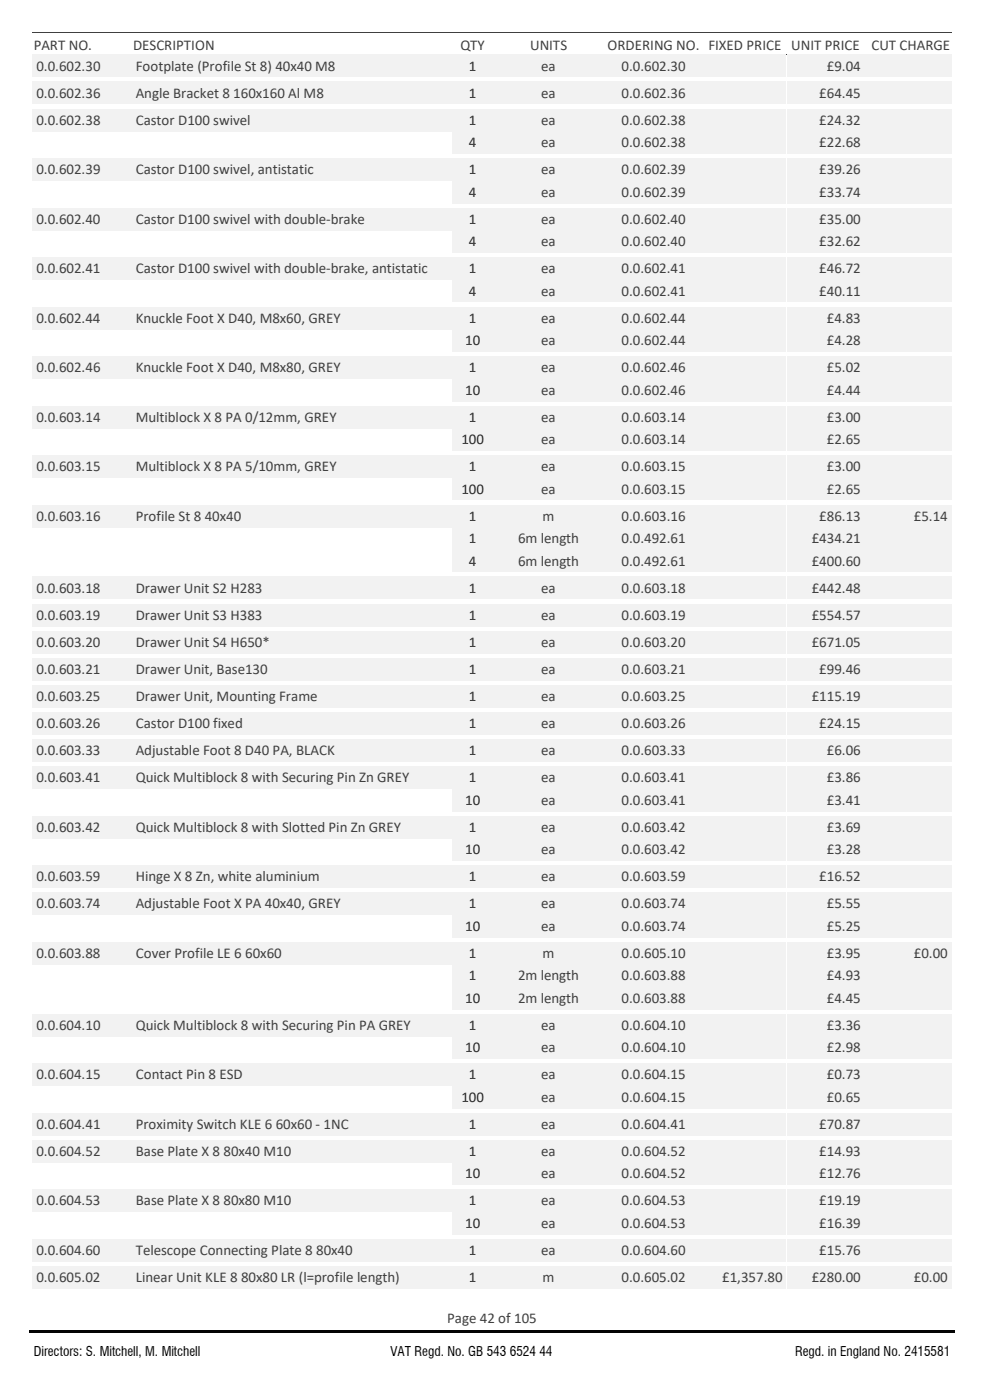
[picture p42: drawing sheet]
<svg xmlns="http://www.w3.org/2000/svg" width="210mm" height="297mm" viewBox="0 0 210 297" stroke-linecap="round" stroke-linejoin="round" font-family="sans-serif">
<defs><g id="words">
<g font-size="3.2" fill="#404040">
<text x="7.1" y="10.7">PART NO.</text>
<text x="28.2" y="10.7">DESCRIPTION</text>
<text x="97.6" y="10.7">QTY</text>
<text x="112.3" y="10.7">UNITS</text>
<text x="128.7" y="10.7">ORDERING NO. FIXED PRICE UNIT PRICE</text>
<text x="184.7" y="10.7">CUT CHARGE</text>
<text x="7.7" y="15">0.0.602.30</text>
<text x="28.8" y="15">Footplate (Profile St 8) 40x40 M8</text>
<text x="114.7" y="15">ea</text>
<text x="131.7" y="15">0.0.602.30</text>
<text x="175.2" y="15">£9.04</text>
<text x="7.7" y="20.7">0.0.602.36</text>
<text x="28.8" y="20.7">Angle Bracket 8 160x160 Al M8</text>
<text x="114.7" y="20.7">ea</text>
<text x="131.7" y="20.7">0.0.602.36</text>
<text x="173.6" y="20.7">£64.45</text>
<text x="7.7" y="26.5">0.0.602.38</text>
<text x="28.8" y="26.5">Castor D100 swivel</text>
<text x="114.7" y="26.5">ea</text>
<text x="131.7" y="26.5">0.0.602.38</text>
<text x="173.6" y="26.5">£24.32</text>
<text x="114.7" y="31.2">ea</text>
<text x="131.7" y="31.2">0.0.602.38</text>
<text x="173.6" y="31.2">£22.68</text>
<text x="7.7" y="36.9">0.0.602.39</text>
<text x="28.8" y="36.9">Castor D100 swivel, antistatic</text>
<text x="114.7" y="36.9">ea</text>
<text x="114.7" y="41.7">ea</text>
<text x="131.7" y="36.9">0.0.602.39</text>
<text x="131.7" y="41.7">0.0.602.39</text>
<text x="173.6" y="36.9">£39.26</text>
<text x="173.6" y="41.7">£33.74</text>
<text x="7.7" y="47.5">0.0.602.40</text>
<text x="28.8" y="47.5">Castor D100 swivel with double-brake</text>
<text x="114.7" y="47.5">ea</text>
<text x="131.7" y="47.5">0.0.602.40</text>
<text x="173.6" y="47.5">£35.00</text>
<text x="114.7" y="52.2">ea</text>
<text x="131.7" y="52.2">0.0.602.40</text>
<text x="173.6" y="52.2">£32.62</text>
<text x="7.7" y="58">0.0.602.41</text>
<text x="28.8" y="58">Castor D100 swivel with double-brake, antistatic</text>
<text x="114.7" y="58">ea</text>
<text x="131.7" y="58">0.0.602.41</text>
<text x="173.6" y="58">£46.72</text>
<text x="114.7" y="62.7">ea</text>
<text x="131.7" y="62.7">0.0.602.41</text>
<text x="173.6" y="62.7">£40.11</text>
<text x="7.7" y="68.5">0.0.602.44</text>
<text x="28.8" y="68.5">Knuckle Foot X D40, M8x60, GREY</text>
<text x="114.7" y="68.5">ea</text>
<text x="131.7" y="68.5">0.0.602.44</text>
<text x="175.2" y="68.5">£4.83</text>
<text x="114.7" y="73.2">ea</text>
<text x="131.7" y="73.2">0.0.602.44</text>
<text x="175.2" y="73.2">£4.28</text>
<text x="7.7" y="78.9">0.0.602.46</text>
<text x="28.8" y="78.9">Knuckle Foot X D40, M8x80, GREY</text>
<text x="114.7" y="78.9">ea</text>
<text x="114.7" y="83.7">ea</text>
<text x="131.7" y="78.9">0.0.602.46</text>
<text x="131.7" y="83.7">0.0.602.46</text>
<text x="175.2" y="78.9">£5.02</text>
<text x="175.2" y="83.7">£4.44</text>
<text x="7.7" y="89.5">0.0.603.14</text>
<text x="28.8" y="89.5">Multiblock X 8 PA 0/12mm, GREY</text>
<text x="114.7" y="89.5">ea</text>
<text x="131.7" y="89.5">0.0.603.14</text>
<text x="175.2" y="89.5">£3.00</text>
<text x="114.7" y="94.2">ea</text>
<text x="131.7" y="94.2">0.0.603.14</text>
<text x="175.2" y="94.2">£2.65</text>
<text x="7.7" y="100">0.0.603.15</text>
<text x="28.8" y="100">Multiblock X 8 PA 5/10mm, GREY</text>
<text x="114.7" y="100">ea</text>
<text x="131.7" y="100">0.0.603.15</text>
<text x="175.2" y="100">£3.00</text>
<text x="114.7" y="104.7">ea</text>
<text x="131.7" y="104.7">0.0.603.15</text>
<text x="175.2" y="104.7">£2.65</text>
<text x="7.7" y="110.5">0.0.603.16</text>
<text x="28.8" y="110.5">Profile St 8 40x40</text>
<text x="115" y="110.5">m</text>
<text x="131.7" y="110.5">0.0.603.16</text>
<text x="173.6" y="110.5">£86.13</text>
<text x="193.6" y="110.5">£5.14</text>
<text x="109.8" y="115.2">6m length</text>
<text x="109.8" y="120">6m length</text>
<text x="131.7" y="115.2">0.0.492.61</text>
<text x="131.7" y="120">0.0.492.61</text>
<text x="172" y="115.2">£434.21</text>
<text x="172" y="120">£400.60</text>
<text x="7.7" y="125.7">0.0.603.18</text>
<text x="28.8" y="125.7">Drawer Unit S2 H283</text>
<text x="114.7" y="125.7">ea</text>
<text x="131.7" y="125.7">0.0.603.18</text>
<text x="172" y="125.7">£442.48</text>
<text x="7.7" y="131.4">0.0.603.19</text>
<text x="28.8" y="131.4">Drawer Unit S3 H383</text>
<text x="114.7" y="131.4">ea</text>
<text x="131.7" y="131.4">0.0.603.19</text>
<text x="172" y="131.4">£554.57</text>
<text x="7.7" y="137.2">0.0.603.20</text>
<text x="28.8" y="137.2">Drawer Unit S4 H650*</text>
<text x="114.7" y="137.2">ea</text>
<text x="131.7" y="137.2">0.0.603.20</text>
<text x="172" y="137.2">£671.05</text>
<text x="7.7" y="143">0.0.603.21</text>
<text x="28.8" y="143">Drawer Unit, Base130</text>
<text x="114.7" y="143">ea</text>
<text x="131.7" y="143">0.0.603.21</text>
<text x="173.6" y="143">£99.46</text>
<text x="7.7" y="148.7">0.0.603.25</text>
<text x="28.8" y="148.7">Drawer Unit, Mounting Frame</text>
<text x="114.7" y="148.7">ea</text>
<text x="131.7" y="148.7">0.0.603.25</text>
<text x="172" y="148.7">£115.19</text>
<text x="7.7" y="154.4">0.0.603.26</text>
<text x="28.8" y="154.4">Castor D100 fixed</text>
<text x="114.7" y="154.4">ea</text>
<text x="131.7" y="154.4">0.0.603.26</text>
<text x="173.6" y="154.4">£24.15</text>
<text x="7.7" y="160.2">0.0.603.33</text>
<text x="28.8" y="160.2">Adjustable Foot 8 D40 PA, BLACK</text>
<text x="114.7" y="160.2">ea</text>
<text x="131.7" y="160.2">0.0.603.33</text>
<text x="175.2" y="160.2">£6.06</text>
<text x="7.7" y="166">0.0.603.41</text>
<text x="28.8" y="166">Quick Multiblock 8 with Securing Pin Zn GREY</text>
<text x="114.7" y="166">ea</text>
<text x="131.7" y="166">0.0.603.41</text>
<text x="175.2" y="166">£3.86</text>
<text x="114.7" y="170.7">ea</text>
<text x="131.7" y="170.7">0.0.603.41</text>
<text x="175.2" y="170.7">£3.41</text>
<text x="7.7" y="176.4">0.0.603.42</text>
<text x="28.8" y="176.4">Quick Multiblock 8 with Slotted Pin Zn GREY</text>
<text x="114.7" y="176.4">ea</text>
<text x="131.7" y="176.4">0.0.603.42</text>
<text x="175.2" y="176.4">£3.69</text>
<text x="114.7" y="181.2">ea</text>
<text x="131.7" y="181.2">0.0.603.42</text>
<text x="175.2" y="181.2">£3.28</text>
<text x="7.7" y="186.9">0.0.603.59</text>
<text x="28.8" y="186.9">Hinge X 8 Zn, white aluminium</text>
<text x="114.7" y="186.9">ea</text>
<text x="131.7" y="186.9">0.0.603.59</text>
<text x="173.6" y="186.9">£16.52</text>
<text x="7.7" y="192.7">0.0.603.74</text>
<text x="28.8" y="192.7">Adjustable Foot X PA 40x40, GREY</text>
<text x="114.7" y="192.7">ea</text>
<text x="114.7" y="197.4">ea</text>
<text x="131.7" y="192.7">0.0.603.74</text>
<text x="131.7" y="197.4">0.0.603.74</text>
<text x="175.2" y="192.7">£5.55</text>
<text x="175.2" y="197.4">£5.25</text>
<text x="7.7" y="203.2">0.0.603.88</text>
<text x="28.8" y="203.2">Cover Profile LE 6 60x60</text>
<text x="115" y="203.2">m</text>
<text x="131.7" y="203.2">0.0.605.10</text>
<text x="175.2" y="203.2">£3.95</text>
<text x="193.6" y="203.2">£0.00</text>
<text x="109.8" y="208">2m length</text>
<text x="131.7" y="208">0.0.603.88</text>
<text x="175.2" y="208">£4.93</text>
<text x="109.8" y="212.7">2m length</text>
<text x="131.7" y="212.7">0.0.603.88</text>
<text x="175.2" y="212.7">£4.45</text>
<text x="7.7" y="218.4">0.0.604.10</text>
<text x="28.8" y="218.4">Quick Multiblock 8 with Securing Pin PA GREY</text>
<text x="114.7" y="218.4">ea</text>
<text x="131.7" y="218.4">0.0.604.10</text>
<text x="175.2" y="218.4">£3.36</text>
<text x="114.7" y="223.2">ea</text>
<text x="131.7" y="223.2">0.0.604.10</text>
<text x="175.2" y="223.2">£2.98</text>
<text x="7.7" y="228.9">0.0.604.15</text>
<text x="28.8" y="228.9">Contact Pin 8 ESD</text>
<text x="114.7" y="228.9">ea</text>
<text x="114.7" y="233.7">ea</text>
<text x="131.7" y="228.9">0.0.604.15</text>
<text x="131.7" y="233.7">0.0.604.15</text>
<text x="175.2" y="228.9">£0.73</text>
<text x="175.2" y="233.7">£0.65</text>
<text x="7.7" y="239.4">0.0.604.41</text>
<text x="28.8" y="239.4">Proximity Switch KLE 6 60x60 - 1NC</text>
<text x="114.7" y="239.4">ea</text>
<text x="131.7" y="239.4">0.0.604.41</text>
<text x="173.6" y="239.4">£70.87</text>
<text x="7.7" y="245.2">0.0.604.52</text>
<text x="28.8" y="245.2">Base Plate X 8 80x40 M10</text>
<text x="114.7" y="245.2">ea</text>
<text x="131.7" y="245.2">0.0.604.52</text>
<text x="173.6" y="245.2">£14.93</text>
<text x="114.7" y="249.9">ea</text>
<text x="131.7" y="249.9">0.0.604.52</text>
<text x="173.6" y="249.9">£12.76</text>
<text x="7.7" y="255.7">0.0.604.53</text>
<text x="28.8" y="255.7">Base Plate X 8 80x80 M10</text>
<text x="114.7" y="255.7">ea</text>
<text x="131.7" y="255.7">0.0.604.53</text>
<text x="173.6" y="255.7">£19.19</text>
<text x="114.7" y="260.4">ea</text>
<text x="131.7" y="260.4">0.0.604.53</text>
<text x="173.6" y="260.4">£16.39</text>
<text x="7.7" y="266.2">0.0.604.60</text>
<text x="28.8" y="266.2">Telescope Connecting Plate 8 80x40</text>
<text x="114.7" y="266.2">ea</text>
<text x="131.7" y="266.2">0.0.604.60</text>
<text x="173.6" y="266.2">£15.76</text>
<text x="7.7" y="271.9">0.0.605.02</text>
<text x="28.8" y="271.9">Linear Unit KLE 8 80x80 LR (l=profile length)</text>
<text x="115" y="271.9">m</text>
<text x="131.7" y="271.9">0.0.605.02</text>
<text x="153" y="271.9">£1,357.80</text>
<text x="172" y="271.9">£280.00</text>
<text x="193.6" y="271.9">£0.00</text>
<text x="94.8" y="280.5">Page 42 of 105</text>
</g>
<g font-size="3.2" fill="#222a35">
<text x="99.4" y="15">1</text>
<text x="99.4" y="20.7">1</text>
<text x="99.4" y="26.5">1</text>
<text x="99.4" y="31.2">4</text>
<text x="99.4" y="36.9">1</text>
<text x="99.4" y="41.7">4</text>
<text x="99.4" y="47.5">1</text>
<text x="99.4" y="52.2">4</text>
<text x="99.4" y="58">1</text>
<text x="99.4" y="62.7">4</text>
<text x="99.4" y="68.5">1</text>
<text x="98.6" y="73.2">10</text>
<text x="98.6" y="83.7">10</text>
<text x="99.4" y="78.9">1</text>
<text x="99.4" y="89.5">1</text>
<text x="97.8" y="94.2">100</text>
<text x="99.4" y="100">1</text>
<text x="97.8" y="104.7">100</text>
<text x="99.4" y="110.5">1</text>
<text x="99.4" y="115.2">1</text>
<text x="99.4" y="120">4</text>
<text x="99.4" y="125.7">1</text>
<text x="99.4" y="131.4">1</text>
<text x="99.4" y="137.2">1</text>
<text x="99.4" y="143">1</text>
<text x="99.4" y="148.7">1</text>
<text x="99.4" y="154.4">1</text>
<text x="99.4" y="160.2">1</text>
<text x="99.4" y="166">1</text>
<text x="98.6" y="170.7">10</text>
<text x="99.4" y="176.4">1</text>
<text x="98.6" y="181.2">10</text>
<text x="99.4" y="186.9">1</text>
<text x="98.6" y="197.4">10</text>
<text x="99.4" y="192.7">1</text>
<text x="99.4" y="203.2">1</text>
<text x="99.4" y="208">1</text>
<text x="98.6" y="212.7">10</text>
<text x="99.4" y="218.4">1</text>
<text x="98.6" y="223.2">10</text>
<text x="97.8" y="233.7">100</text>
<text x="99.4" y="228.9">1</text>
<text x="99.4" y="239.4">1</text>
<text x="99.4" y="245.2">1</text>
<text x="98.6" y="249.9">10</text>
<text x="99.4" y="255.7">1</text>
<text x="98.6" y="260.4">10</text>
<text x="99.4" y="266.2">1</text>
<text x="99.4" y="271.9">1</text>
</g>
<g font-size="2.8">
<text x="7.1" y="287.6">Directors: S. Mitchell, M. Mitchell</text>
<text x="82.7" y="287.6">VAT Regd. No. GB 543 6524 44</text>
<text x="168.5" y="287.6">Regd. in England No. 2415581</text>
</g>
</g></defs>
<path d="M104.5 6.9h23.5" fill="none" stroke="#404040" stroke-width=".21"/>
<path d="M104.5 6.9h23.5" fill="none" stroke="#404040" stroke-width=".21"/>
<path d="M104.5 11.6h23.5" fill="none" stroke="#404040" stroke-width=".21"/>
<path d="M104.5 11.6h23.5" fill="none" stroke="#404040" stroke-width=".21"/>
<path d="M6.8 6.9h21.2" fill="none" stroke="#404040" stroke-width=".21"/>
<path d="M6.8 6.9h21.2" fill="none" stroke="#404040" stroke-width=".21"/>
<path d="M6.8 11.6h21.2" fill="none" stroke="#404040" stroke-width=".21"/>
<path d="M6.8 11.6h21.2" fill="none" stroke="#404040" stroke-width=".21"/>
<path d="M95.8 6.9h8.8" fill="none" stroke="#404040" stroke-width=".21"/>
<path d="M95.8 6.9h8.8" fill="none" stroke="#404040" stroke-width=".21"/>
<path d="M95.8 11.6h8.8" fill="none" stroke="#404040" stroke-width=".21"/>
<path d="M95.8 11.6h8.8" fill="none" stroke="#404040" stroke-width=".21"/>
<path d="M183.2 6.9h18.5" fill="none" stroke="#404040" stroke-width=".21"/>
<path d="M183.2 6.9h18.5" fill="none" stroke="#404040" stroke-width=".21"/>
<path d="M183.2 11.6h18.5" fill="none" stroke="#404040" stroke-width=".21"/>
<path d="M183.2 11.6h18.5" fill="none" stroke="#404040" stroke-width=".21"/>
<path d="M166.6 6.9h16.7" fill="none" stroke="#404040" stroke-width=".21"/>
<path d="M166.6 6.9h16.7" fill="none" stroke="#404040" stroke-width=".21"/>
<path d="M166.6 11.6h16.7" fill="none" stroke="#404040" stroke-width=".21"/>
<path d="M166.6 11.6h16.7" fill="none" stroke="#404040" stroke-width=".21"/>
<path d="M149 6.9h17.7" fill="none" stroke="#404040" stroke-width=".21"/>
<path d="M149 6.9h17.7" fill="none" stroke="#404040" stroke-width=".21"/>
<path d="M149 11.6h17.7" fill="none" stroke="#404040" stroke-width=".21"/>
<path d="M149 11.6h17.7" fill="none" stroke="#404040" stroke-width=".21"/>
<path d="M127.9 6.9h21.1" fill="none" stroke="#404040" stroke-width=".21"/>
<path d="M127.9 6.9h21.1" fill="none" stroke="#404040" stroke-width=".21"/>
<path d="M127.9 11.6h21.1" fill="none" stroke="#404040" stroke-width=".21"/>
<path d="M127.9 11.6h21.1" fill="none" stroke="#404040" stroke-width=".21"/>
<path d="M27.9 6.9h68" fill="none" stroke="#404040" stroke-width=".21"/>
<path d="M27.9 6.9h68" fill="none" stroke="#404040" stroke-width=".21"/>
<path d="M27.9 11.6h68" fill="none" stroke="#404040" stroke-width=".21"/>
<path d="M27.9 11.6h68" fill="none" stroke="#404040" stroke-width=".21"/>
<g fill="#f2f2f2">
<path d="M6.9 11.6h21v4.7h-21z" fill-rule="evenodd"/>
<path d="M95.9 11.6h8.6v4.7h-8.6z" fill-rule="evenodd"/>
<path d="M128 11.6h21v4.7h-21z" fill-rule="evenodd"/>
<path d="M149 11.6h17.6v4.7h-17.6z" fill-rule="evenodd"/>
<path d="M166.7 11.6h16.5v4.7h-16.5z" fill-rule="evenodd"/>
<path d="M183.3 11.6h18.3v4.7h-18.3z" fill-rule="evenodd"/>
<path d="M28 11.6h67.8v4.7h-67.8z" fill-rule="evenodd"/>
<path d="M104.6 11.6h23.3v4.7h-23.3z" fill-rule="evenodd"/>
<path d="M6.9 17.4h21v4.7h-21z" fill-rule="evenodd"/>
<path d="M95.9 17.4h8.6v4.7h-8.6z" fill-rule="evenodd"/>
<path d="M128 17.4h21v4.7h-21z" fill-rule="evenodd"/>
<path d="M149 17.4h17.6v4.7h-17.6z" fill-rule="evenodd"/>
<path d="M166.7 17.4h16.5v4.7h-16.5z" fill-rule="evenodd"/>
<path d="M183.3 17.4h18.3v4.7h-18.3z" fill-rule="evenodd"/>
<path d="M28 17.4h67.8v4.7h-67.8z" fill-rule="evenodd"/>
<path d="M104.6 17.4h23.3v4.7h-23.3z" fill-rule="evenodd"/>
<path d="M6.9 23.2h21v4.6h-21z" fill-rule="evenodd"/>
<path d="M95.9 23.2h8.6v4.6h-8.6z" fill-rule="evenodd"/>
<path d="M128 23.2h21v4.6h-21z" fill-rule="evenodd"/>
<path d="M149 23.2h17.6v4.6h-17.6z" fill-rule="evenodd"/>
<path d="M166.7 23.2h16.5v4.6h-16.5z" fill-rule="evenodd"/>
<path d="M183.3 23.2h18.3v4.6h-18.3z" fill-rule="evenodd"/>
<path d="M28 23.2h67.8v4.6h-67.8z" fill-rule="evenodd"/>
<path d="M104.6 23.2h23.3v4.6h-23.3z" fill-rule="evenodd"/>
<path d="M95.9 27.9h8.6v4.7h-8.6z" fill-rule="evenodd"/>
<path d="M128 27.9h21v4.7h-21z" fill-rule="evenodd"/>
<path d="M149 27.9h17.6v4.7h-17.6z" fill-rule="evenodd"/>
<path d="M166.7 27.9h16.5v4.7h-16.5z" fill-rule="evenodd"/>
<path d="M183.3 27.9h18.3v4.7h-18.3z" fill-rule="evenodd"/>
<path d="M104.6 27.9h23.3v4.7h-23.3z" fill-rule="evenodd"/>
<path d="M6.9 33.6h21v4.7h-21z" fill-rule="evenodd"/>
<path d="M95.9 33.6h8.6v4.7h-8.6z" fill-rule="evenodd"/>
<path d="M128 33.6h21v4.7h-21z" fill-rule="evenodd"/>
<path d="M149 33.6h17.6v4.7h-17.6z" fill-rule="evenodd"/>
<path d="M166.7 33.6h16.5v4.7h-16.5z" fill-rule="evenodd"/>
<path d="M183.3 33.6h18.3v4.7h-18.3z" fill-rule="evenodd"/>
<path d="M28 33.6h67.8v4.7h-67.8z" fill-rule="evenodd"/>
<path d="M104.6 33.6h23.3v4.7h-23.3z" fill-rule="evenodd"/>
<path d="M95.9 38.4h8.6v4.7h-8.6z" fill-rule="evenodd"/>
<path d="M128 38.4h21v4.7h-21z" fill-rule="evenodd"/>
<path d="M149 38.4h17.6v4.7h-17.6z" fill-rule="evenodd"/>
<path d="M166.7 38.4h16.5v4.7h-16.5z" fill-rule="evenodd"/>
<path d="M183.3 38.4h18.3v4.7h-18.3z" fill-rule="evenodd"/>
<path d="M104.6 38.4h23.3v4.7h-23.3z" fill-rule="evenodd"/>
<path d="M6.9 44.1h21v4.7h-21z" fill-rule="evenodd"/>
<path d="M95.9 44.1h8.6v4.7h-8.6z" fill-rule="evenodd"/>
<path d="M128 44.1h21v4.7h-21z" fill-rule="evenodd"/>
<path d="M149 44.1h17.6v4.7h-17.6z" fill-rule="evenodd"/>
<path d="M166.7 44.1h16.5v4.7h-16.5z" fill-rule="evenodd"/>
<path d="M183.3 44.1h18.3v4.7h-18.3z" fill-rule="evenodd"/>
<path d="M28 44.1h67.8v4.7h-67.8z" fill-rule="evenodd"/>
<path d="M104.6 44.1h23.3v4.7h-23.3z" fill-rule="evenodd"/>
<path d="M95.9 48.9h8.6v4.7h-8.6z" fill-rule="evenodd"/>
<path d="M128 48.9h21v4.7h-21z" fill-rule="evenodd"/>
<path d="M149 48.9h17.6v4.7h-17.6z" fill-rule="evenodd"/>
<path d="M166.7 48.9h16.5v4.7h-16.5z" fill-rule="evenodd"/>
<path d="M183.3 48.9h18.3v4.7h-18.3z" fill-rule="evenodd"/>
<path d="M104.6 48.9h23.3v4.7h-23.3z" fill-rule="evenodd"/>
<path d="M6.9 54.6h21v4.7h-21z" fill-rule="evenodd"/>
<path d="M95.9 54.6h8.6v4.7h-8.6z" fill-rule="evenodd"/>
<path d="M128 54.6h21v4.7h-21z" fill-rule="evenodd"/>
<path d="M149 54.6h17.6v4.7h-17.6z" fill-rule="evenodd"/>
<path d="M166.7 54.6h16.5v4.7h-16.5z" fill-rule="evenodd"/>
<path d="M183.3 54.6h18.3v4.7h-18.3z" fill-rule="evenodd"/>
<path d="M28 54.6h67.8v4.7h-67.8z" fill-rule="evenodd"/>
<path d="M104.6 54.6h23.3v4.7h-23.3z" fill-rule="evenodd"/>
<path d="M95.9 59.4h8.6v4.7h-8.6z" fill-rule="evenodd"/>
<path d="M128 59.4h21v4.7h-21z" fill-rule="evenodd"/>
<path d="M149 59.4h17.6v4.7h-17.6z" fill-rule="evenodd"/>
<path d="M166.7 59.4h16.5v4.7h-16.5z" fill-rule="evenodd"/>
<path d="M183.3 59.4h18.3v4.7h-18.3z" fill-rule="evenodd"/>
<path d="M104.6 59.4h23.3v4.7h-23.3z" fill-rule="evenodd"/>
<path d="M6.9 65.2h21v4.6h-21z" fill-rule="evenodd"/>
<path d="M95.9 65.2h8.6v4.6h-8.6z" fill-rule="evenodd"/>
<path d="M128 65.2h21v4.6h-21z" fill-rule="evenodd"/>
<path d="M149 65.2h17.6v4.6h-17.6z" fill-rule="evenodd"/>
<path d="M166.7 65.2h16.5v4.6h-16.5z" fill-rule="evenodd"/>
<path d="M183.3 65.2h18.3v4.6h-18.3z" fill-rule="evenodd"/>
<path d="M28 65.2h67.8v4.6h-67.8z" fill-rule="evenodd"/>
<path d="M104.6 65.2h23.3v4.6h-23.3z" fill-rule="evenodd"/>
<path d="M95.9 69.9h8.6v4.7h-8.6z" fill-rule="evenodd"/>
<path d="M128 69.9h21v4.7h-21z" fill-rule="evenodd"/>
<path d="M149 69.9h17.6v4.7h-17.6z" fill-rule="evenodd"/>
<path d="M166.7 69.9h16.5v4.7h-16.5z" fill-rule="evenodd"/>
<path d="M183.3 69.9h18.3v4.7h-18.3z" fill-rule="evenodd"/>
<path d="M104.6 69.9h23.3v4.7h-23.3z" fill-rule="evenodd"/>
<path d="M6.9 75.6h21v4.7h-21z" fill-rule="evenodd"/>
<path d="M95.9 75.6h8.6v4.7h-8.6z" fill-rule="evenodd"/>
<path d="M128 75.6h21v4.7h-21z" fill-rule="evenodd"/>
<path d="M149 75.6h17.6v4.7h-17.6z" fill-rule="evenodd"/>
<path d="M166.7 75.6h16.5v4.7h-16.5z" fill-rule="evenodd"/>
<path d="M183.3 75.6h18.3v4.7h-18.3z" fill-rule="evenodd"/>
<path d="M28 75.6h67.8v4.7h-67.8z" fill-rule="evenodd"/>
<path d="M104.6 75.6h23.3v4.7h-23.3z" fill-rule="evenodd"/>
<path d="M95.9 80.4h8.6v4.7h-8.6z" fill-rule="evenodd"/>
<path d="M128 80.4h21v4.7h-21z" fill-rule="evenodd"/>
<path d="M149 80.4h17.6v4.7h-17.6z" fill-rule="evenodd"/>
<path d="M166.7 80.4h16.5v4.7h-16.5z" fill-rule="evenodd"/>
<path d="M183.3 80.4h18.3v4.7h-18.3z" fill-rule="evenodd"/>
<path d="M104.6 80.4h23.3v4.7h-23.3z" fill-rule="evenodd"/>
<path d="M6.9 86.1h21v4.7h-21z" fill-rule="evenodd"/>
<path d="M95.9 86.1h8.6v4.7h-8.6z" fill-rule="evenodd"/>
<path d="M128 86.1h21v4.7h-21z" fill-rule="evenodd"/>
<path d="M149 86.1h17.6v4.7h-17.6z" fill-rule="evenodd"/>
<path d="M166.7 86.1h16.5v4.7h-16.5z" fill-rule="evenodd"/>
<path d="M183.3 86.1h18.3v4.7h-18.3z" fill-rule="evenodd"/>
<path d="M28 86.1h67.8v4.7h-67.8z" fill-rule="evenodd"/>
<path d="M104.6 86.1h23.3v4.7h-23.3z" fill-rule="evenodd"/>
<path d="M95.9 90.9h8.6v4.7h-8.6z" fill-rule="evenodd"/>
<path d="M128 90.9h21v4.7h-21z" fill-rule="evenodd"/>
<path d="M149 90.9h17.6v4.7h-17.6z" fill-rule="evenodd"/>
<path d="M166.7 90.9h16.5v4.7h-16.5z" fill-rule="evenodd"/>
<path d="M183.3 90.9h18.3v4.7h-18.3z" fill-rule="evenodd"/>
<path d="M104.6 90.9h23.3v4.7h-23.3z" fill-rule="evenodd"/>
<path d="M6.9 96.6h21v4.7h-21z" fill-rule="evenodd"/>
<path d="M95.9 96.6h8.6v4.7h-8.6z" fill-rule="evenodd"/>
<path d="M128 96.6h21v4.7h-21z" fill-rule="evenodd"/>
<path d="M149 96.6h17.6v4.7h-17.6z" fill-rule="evenodd"/>
<path d="M166.7 96.6h16.5v4.7h-16.5z" fill-rule="evenodd"/>
<path d="M183.3 96.6h18.3v4.7h-18.3z" fill-rule="evenodd"/>
<path d="M28 96.6h67.8v4.7h-67.8z" fill-rule="evenodd"/>
<path d="M104.6 96.6h23.3v4.7h-23.3z" fill-rule="evenodd"/>
<path d="M95.9 101.4h8.6v4.6h-8.6z" fill-rule="evenodd"/>
<path d="M128 101.4h21v4.6h-21z" fill-rule="evenodd"/>
<path d="M149 101.4h17.6v4.6h-17.6z" fill-rule="evenodd"/>
<path d="M166.7 101.4h16.5v4.6h-16.5z" fill-rule="evenodd"/>
<path d="M183.3 101.4h18.3v4.6h-18.3z" fill-rule="evenodd"/>
<path d="M104.6 101.4h23.3v4.6h-23.3z" fill-rule="evenodd"/>
<path d="M6.9 107.1h21v4.7h-21z" fill-rule="evenodd"/>
<path d="M95.9 107.1h8.6v4.7h-8.6z" fill-rule="evenodd"/>
<path d="M128 107.1h21v4.7h-21z" fill-rule="evenodd"/>
<path d="M149 107.1h17.6v4.7h-17.6z" fill-rule="evenodd"/>
<path d="M166.7 107.1h16.5v4.7h-16.5z" fill-rule="evenodd"/>
<path d="M183.3 107.1h18.3v4.7h-18.3z" fill-rule="evenodd"/>
<path d="M28 107.1h67.8v4.7h-67.8z" fill-rule="evenodd"/>
<path d="M104.6 107.1h23.3v4.7h-23.3z" fill-rule="evenodd"/>
<path d="M95.9 111.9h8.6v4.7h-8.6z" fill-rule="evenodd"/>
<path d="M128 111.9h21v4.7h-21z" fill-rule="evenodd"/>
<path d="M149 111.9h17.6v4.7h-17.6z" fill-rule="evenodd"/>
<path d="M166.7 111.9h16.5v4.7h-16.5z" fill-rule="evenodd"/>
<path d="M183.3 111.9h18.3v4.7h-18.3z" fill-rule="evenodd"/>
<path d="M104.6 111.9h23.3v4.7h-23.3z" fill-rule="evenodd"/>
<path d="M95.9 116.6h8.6v4.7h-8.6z" fill-rule="evenodd"/>
<path d="M128 116.6h21v4.7h-21z" fill-rule="evenodd"/>
<path d="M149 116.6h17.6v4.7h-17.6z" fill-rule="evenodd"/>
<path d="M166.7 116.6h16.5v4.7h-16.5z" fill-rule="evenodd"/>
<path d="M183.3 116.6h18.3v4.7h-18.3z" fill-rule="evenodd"/>
<path d="M104.6 116.6h23.3v4.7h-23.3z" fill-rule="evenodd"/>
<path d="M6.9 122.4h21v4.7h-21z" fill-rule="evenodd"/>
<path d="M95.9 122.4h8.6v4.7h-8.6z" fill-rule="evenodd"/>
<path d="M128 122.4h21v4.7h-21z" fill-rule="evenodd"/>
<path d="M149 122.4h17.6v4.7h-17.6z" fill-rule="evenodd"/>
<path d="M166.7 122.4h16.5v4.7h-16.5z" fill-rule="evenodd"/>
<path d="M183.3 122.4h18.3v4.7h-18.3z" fill-rule="evenodd"/>
<path d="M28 122.4h67.8v4.7h-67.8z" fill-rule="evenodd"/>
<path d="M104.6 122.4h23.3v4.7h-23.3z" fill-rule="evenodd"/>
<path d="M6.9 128.1h21v4.7h-21z" fill-rule="evenodd"/>
<path d="M95.9 128.1h8.6v4.7h-8.6z" fill-rule="evenodd"/>
<path d="M128 128.1h21v4.7h-21z" fill-rule="evenodd"/>
<path d="M149 128.1h17.6v4.7h-17.6z" fill-rule="evenodd"/>
<path d="M166.7 128.1h16.5v4.7h-16.5z" fill-rule="evenodd"/>
<path d="M183.3 128.1h18.3v4.7h-18.3z" fill-rule="evenodd"/>
<path d="M28 128.1h67.8v4.7h-67.8z" fill-rule="evenodd"/>
<path d="M104.6 128.1h23.3v4.7h-23.3z" fill-rule="evenodd"/>
<path d="M6.9 133.9h21v4.6h-21z" fill-rule="evenodd"/>
<path d="M95.9 133.9h8.6v4.6h-8.6z" fill-rule="evenodd"/>
<path d="M128 133.9h21v4.6h-21z" fill-rule="evenodd"/>
<path d="M149 133.9h17.6v4.6h-17.6z" fill-rule="evenodd"/>
<path d="M166.7 133.9h16.5v4.6h-16.5z" fill-rule="evenodd"/>
<path d="M183.3 133.9h18.3v4.6h-18.3z" fill-rule="evenodd"/>
<path d="M28 133.9h67.8v4.6h-67.8z" fill-rule="evenodd"/>
<path d="M104.6 133.9h23.3v4.6h-23.3z" fill-rule="evenodd"/>
<path d="M6.9 139.6h21v4.7h-21z" fill-rule="evenodd"/>
<path d="M95.9 139.6h8.6v4.7h-8.6z" fill-rule="evenodd"/>
<path d="M128 139.6h21v4.7h-21z" fill-rule="evenodd"/>
<path d="M149 139.6h17.6v4.7h-17.6z" fill-rule="evenodd"/>
<path d="M166.7 139.6h16.5v4.7h-16.5z" fill-rule="evenodd"/>
<path d="M183.3 139.6h18.3v4.7h-18.3z" fill-rule="evenodd"/>
<path d="M28 139.6h67.8v4.7h-67.8z" fill-rule="evenodd"/>
<path d="M104.6 139.6h23.3v4.7h-23.3z" fill-rule="evenodd"/>
<path d="M6.9 145.4h21v4.7h-21z" fill-rule="evenodd"/>
<path d="M95.9 145.4h8.6v4.7h-8.6z" fill-rule="evenodd"/>
<path d="M128 145.4h21v4.7h-21z" fill-rule="evenodd"/>
<path d="M149 145.4h17.6v4.7h-17.6z" fill-rule="evenodd"/>
<path d="M166.7 145.4h16.5v4.7h-16.5z" fill-rule="evenodd"/>
<path d="M183.3 145.4h18.3v4.7h-18.3z" fill-rule="evenodd"/>
<path d="M28 145.4h67.8v4.7h-67.8z" fill-rule="evenodd"/>
<path d="M104.6 145.4h23.3v4.7h-23.3z" fill-rule="evenodd"/>
<path d="M6.9 151.1h21v4.7h-21z" fill-rule="evenodd"/>
<path d="M95.9 151.1h8.6v4.7h-8.6z" fill-rule="evenodd"/>
<path d="M128 151.1h21v4.7h-21z" fill-rule="evenodd"/>
<path d="M149 151.1h17.6v4.7h-17.6z" fill-rule="evenodd"/>
<path d="M166.7 151.1h16.5v4.7h-16.5z" fill-rule="evenodd"/>
<path d="M183.3 151.1h18.3v4.7h-18.3z" fill-rule="evenodd"/>
<path d="M28 151.1h67.8v4.7h-67.8z" fill-rule="evenodd"/>
<path d="M104.6 151.1h23.3v4.7h-23.3z" fill-rule="evenodd"/>
<path d="M6.9 156.9h21v4.6h-21z" fill-rule="evenodd"/>
<path d="M95.9 156.9h8.6v4.6h-8.6z" fill-rule="evenodd"/>
<path d="M128 156.9h21v4.6h-21z" fill-rule="evenodd"/>
<path d="M149 156.9h17.6v4.6h-17.6z" fill-rule="evenodd"/>
<path d="M166.7 156.9h16.5v4.6h-16.5z" fill-rule="evenodd"/>
<path d="M183.3 156.9h18.3v4.6h-18.3z" fill-rule="evenodd"/>
<path d="M28 156.9h67.8v4.6h-67.8z" fill-rule="evenodd"/>
<path d="M104.6 156.9h23.3v4.6h-23.3z" fill-rule="evenodd"/>
<path d="M6.9 162.6h21v4.7h-21z" fill-rule="evenodd"/>
<path d="M95.9 162.6h8.6v4.7h-8.6z" fill-rule="evenodd"/>
<path d="M128 162.6h21v4.7h-21z" fill-rule="evenodd"/>
<path d="M149 162.6h17.6v4.7h-17.6z" fill-rule="evenodd"/>
<path d="M166.7 162.6h16.5v4.7h-16.5z" fill-rule="evenodd"/>
<path d="M183.3 162.6h18.3v4.7h-18.3z" fill-rule="evenodd"/>
<path d="M28 162.6h67.8v4.7h-67.8z" fill-rule="evenodd"/>
<path d="M104.6 162.6h23.3v4.7h-23.3z" fill-rule="evenodd"/>
<path d="M95.9 167.4h8.6v4.6h-8.6z" fill-rule="evenodd"/>
<path d="M128 167.4h21v4.6h-21z" fill-rule="evenodd"/>
<path d="M149 167.4h17.6v4.6h-17.6z" fill-rule="evenodd"/>
<path d="M166.7 167.4h16.5v4.6h-16.5z" fill-rule="evenodd"/>
<path d="M183.3 167.4h18.3v4.6h-18.3z" fill-rule="evenodd"/>
<path d="M104.6 167.4h23.3v4.6h-23.3z" fill-rule="evenodd"/>
<path d="M6.9 173.1h21v4.7h-21z" fill-rule="evenodd"/>
<path d="M95.9 173.1h8.6v4.7h-8.6z" fill-rule="evenodd"/>
<path d="M128 173.1h21v4.7h-21z" fill-rule="evenodd"/>
<path d="M149 173.1h17.6v4.7h-17.6z" fill-rule="evenodd"/>
<path d="M166.7 173.1h16.5v4.7h-16.5z" fill-rule="evenodd"/>
<path d="M183.3 173.1h18.3v4.7h-18.3z" fill-rule="evenodd"/>
<path d="M28 173.1h67.8v4.7h-67.8z" fill-rule="evenodd"/>
<path d="M104.6 173.1h23.3v4.7h-23.3z" fill-rule="evenodd"/>
<path d="M95.9 177.9h8.6v4.7h-8.6z" fill-rule="evenodd"/>
<path d="M128 177.9h21v4.7h-21z" fill-rule="evenodd"/>
<path d="M149 177.9h17.6v4.7h-17.6z" fill-rule="evenodd"/>
<path d="M166.7 177.9h16.5v4.7h-16.5z" fill-rule="evenodd"/>
<path d="M183.3 177.9h18.3v4.7h-18.3z" fill-rule="evenodd"/>
<path d="M104.6 177.9h23.3v4.7h-23.3z" fill-rule="evenodd"/>
<path d="M6.9 183.6h21v4.7h-21z" fill-rule="evenodd"/>
<path d="M95.9 183.6h8.6v4.7h-8.6z" fill-rule="evenodd"/>
<path d="M128 183.6h21v4.7h-21z" fill-rule="evenodd"/>
<path d="M149 183.6h17.6v4.7h-17.6z" fill-rule="evenodd"/>
<path d="M166.7 183.6h16.5v4.7h-16.5z" fill-rule="evenodd"/>
<path d="M183.3 183.6h18.3v4.7h-18.3z" fill-rule="evenodd"/>
<path d="M28 183.6h67.8v4.7h-67.8z" fill-rule="evenodd"/>
<path d="M104.6 183.6h23.3v4.7h-23.3z" fill-rule="evenodd"/>
<path d="M6.9 189.4h21v4.6h-21z" fill-rule="evenodd"/>
<path d="M95.9 189.4h8.6v4.6h-8.6z" fill-rule="evenodd"/>
<path d="M128 189.4h21v4.6h-21z" fill-rule="evenodd"/>
<path d="M149 189.4h17.6v4.6h-17.6z" fill-rule="evenodd"/>
<path d="M166.7 189.4h16.5v4.6h-16.5z" fill-rule="evenodd"/>
<path d="M183.3 189.4h18.3v4.6h-18.3z" fill-rule="evenodd"/>
<path d="M28 189.4h67.8v4.6h-67.8z" fill-rule="evenodd"/>
<path d="M104.6 189.4h23.3v4.6h-23.3z" fill-rule="evenodd"/>
<path d="M95.9 194.1h8.6v4.7h-8.6z" fill-rule="evenodd"/>
<path d="M128 194.1h21v4.7h-21z" fill-rule="evenodd"/>
<path d="M149 194.1h17.6v4.7h-17.6z" fill-rule="evenodd"/>
<path d="M166.7 194.1h16.5v4.7h-16.5z" fill-rule="evenodd"/>
<path d="M183.3 194.1h18.3v4.7h-18.3z" fill-rule="evenodd"/>
<path d="M104.6 194.1h23.3v4.7h-23.3z" fill-rule="evenodd"/>
<path d="M6.9 199.9h21v4.6h-21z" fill-rule="evenodd"/>
<path d="M95.9 199.9h8.6v4.6h-8.6z" fill-rule="evenodd"/>
<path d="M128 199.9h21v4.6h-21z" fill-rule="evenodd"/>
<path d="M149 199.9h17.6v4.6h-17.6z" fill-rule="evenodd"/>
<path d="M166.7 199.9h16.5v4.6h-16.5z" fill-rule="evenodd"/>
<path d="M183.3 199.9h18.3v4.6h-18.3z" fill-rule="evenodd"/>
<path d="M28 199.9h67.8v4.6h-67.8z" fill-rule="evenodd"/>
<path d="M104.6 199.9h23.3v4.6h-23.3z" fill-rule="evenodd"/>
<path d="M95.9 204.6h8.6v4.7h-8.6z" fill-rule="evenodd"/>
<path d="M128 204.6h21v4.7h-21z" fill-rule="evenodd"/>
<path d="M149 204.6h17.6v4.7h-17.6z" fill-rule="evenodd"/>
<path d="M166.7 204.6h16.5v4.7h-16.5z" fill-rule="evenodd"/>
<path d="M183.3 204.6h18.3v4.7h-18.3z" fill-rule="evenodd"/>
<path d="M104.6 204.6h23.3v4.7h-23.3z" fill-rule="evenodd"/>
<path d="M95.9 209.4h8.6v4.6h-8.6z" fill-rule="evenodd"/>
<path d="M128 209.4h21v4.6h-21z" fill-rule="evenodd"/>
<path d="M149 209.4h17.6v4.6h-17.6z" fill-rule="evenodd"/>
<path d="M166.7 209.4h16.5v4.6h-16.5z" fill-rule="evenodd"/>
<path d="M183.3 209.4h18.3v4.6h-18.3z" fill-rule="evenodd"/>
<path d="M104.6 209.4h23.3v4.6h-23.3z" fill-rule="evenodd"/>
<path d="M6.9 215.1h21v4.7h-21z" fill-rule="evenodd"/>
<path d="M95.9 215.1h8.6v4.7h-8.6z" fill-rule="evenodd"/>
<path d="M128 215.1h21v4.7h-21z" fill-rule="evenodd"/>
<path d="M149 215.1h17.6v4.7h-17.6z" fill-rule="evenodd"/>
<path d="M166.7 215.1h16.5v4.7h-16.5z" fill-rule="evenodd"/>
<path d="M183.3 215.1h18.3v4.7h-18.3z" fill-rule="evenodd"/>
<path d="M28 215.1h67.8v4.7h-67.8z" fill-rule="evenodd"/>
<path d="M104.6 215.1h23.3v4.7h-23.3z" fill-rule="evenodd"/>
<path d="M95.9 219.9h8.6v4.6h-8.6z" fill-rule="evenodd"/>
<path d="M128 219.9h21v4.6h-21z" fill-rule="evenodd"/>
<path d="M149 219.9h17.6v4.6h-17.6z" fill-rule="evenodd"/>
<path d="M166.7 219.9h16.5v4.6h-16.5z" fill-rule="evenodd"/>
<path d="M183.3 219.9h18.3v4.6h-18.3z" fill-rule="evenodd"/>
<path d="M104.6 219.9h23.3v4.6h-23.3z" fill-rule="evenodd"/>
<path d="M6.9 225.6h21v4.7h-21z" fill-rule="evenodd"/>
<path d="M95.9 225.6h8.6v4.7h-8.6z" fill-rule="evenodd"/>
<path d="M128 225.6h21v4.7h-21z" fill-rule="evenodd"/>
<path d="M149 225.6h17.6v4.7h-17.6z" fill-rule="evenodd"/>
<path d="M166.7 225.6h16.5v4.7h-16.5z" fill-rule="evenodd"/>
<path d="M183.3 225.6h18.3v4.7h-18.3z" fill-rule="evenodd"/>
<path d="M28 225.6h67.8v4.7h-67.8z" fill-rule="evenodd"/>
<path d="M104.6 225.6h23.3v4.7h-23.3z" fill-rule="evenodd"/>
<path d="M95.9 230.4h8.6v4.6h-8.6z" fill-rule="evenodd"/>
<path d="M128 230.4h21v4.6h-21z" fill-rule="evenodd"/>
<path d="M149 230.4h17.6v4.6h-17.6z" fill-rule="evenodd"/>
<path d="M166.7 230.4h16.5v4.6h-16.5z" fill-rule="evenodd"/>
<path d="M183.3 230.4h18.3v4.6h-18.3z" fill-rule="evenodd"/>
<path d="M104.6 230.4h23.3v4.6h-23.3z" fill-rule="evenodd"/>
<path d="M6.9 236.1h21v4.7h-21z" fill-rule="evenodd"/>
<path d="M95.9 236.1h8.6v4.7h-8.6z" fill-rule="evenodd"/>
<path d="M128 236.1h21v4.7h-21z" fill-rule="evenodd"/>
<path d="M149 236.1h17.6v4.7h-17.6z" fill-rule="evenodd"/>
<path d="M166.7 236.1h16.5v4.7h-16.5z" fill-rule="evenodd"/>
<path d="M183.3 236.1h18.3v4.7h-18.3z" fill-rule="evenodd"/>
<path d="M28 236.1h67.8v4.7h-67.8z" fill-rule="evenodd"/>
<path d="M104.6 236.1h23.3v4.7h-23.3z" fill-rule="evenodd"/>
<path d="M6.9 241.9h21v4.6h-21z" fill-rule="evenodd"/>
<path d="M95.9 241.9h8.6v4.6h-8.6z" fill-rule="evenodd"/>
<path d="M128 241.9h21v4.6h-21z" fill-rule="evenodd"/>
<path d="M149 241.9h17.6v4.6h-17.6z" fill-rule="evenodd"/>
<path d="M166.7 241.9h16.5v4.6h-16.5z" fill-rule="evenodd"/>
<path d="M183.3 241.9h18.3v4.6h-18.3z" fill-rule="evenodd"/>
<path d="M28 241.9h67.8v4.6h-67.8z" fill-rule="evenodd"/>
<path d="M104.6 241.9h23.3v4.6h-23.3z" fill-rule="evenodd"/>
<path d="M95.9 246.6h8.6v4.7h-8.6z" fill-rule="evenodd"/>
<path d="M128 246.6h21v4.7h-21z" fill-rule="evenodd"/>
<path d="M149 246.6h17.6v4.7h-17.6z" fill-rule="evenodd"/>
<path d="M166.7 246.6h16.5v4.7h-16.5z" fill-rule="evenodd"/>
<path d="M183.3 246.6h18.3v4.7h-18.3z" fill-rule="evenodd"/>
<path d="M104.6 246.6h23.3v4.7h-23.3z" fill-rule="evenodd"/>
<path d="M6.9 252.4h21v4.6h-21z" fill-rule="evenodd"/>
<path d="M95.9 252.4h8.6v4.6h-8.6z" fill-rule="evenodd"/>
<path d="M128 252.4h21v4.6h-21z" fill-rule="evenodd"/>
<path d="M149 252.4h17.6v4.6h-17.6z" fill-rule="evenodd"/>
<path d="M166.7 252.4h16.5v4.6h-16.5z" fill-rule="evenodd"/>
<path d="M183.3 252.4h18.3v4.6h-18.3z" fill-rule="evenodd"/>
<path d="M28 252.4h67.8v4.6h-67.8z" fill-rule="evenodd"/>
<path d="M104.6 252.4h23.3v4.6h-23.3z" fill-rule="evenodd"/>
<path d="M95.9 257.1h8.6v4.7h-8.6z" fill-rule="evenodd"/>
<path d="M128 257.1h21v4.7h-21z" fill-rule="evenodd"/>
<path d="M149 257.1h17.6v4.7h-17.6z" fill-rule="evenodd"/>
<path d="M166.7 257.1h16.5v4.7h-16.5z" fill-rule="evenodd"/>
<path d="M183.3 257.1h18.3v4.7h-18.3z" fill-rule="evenodd"/>
<path d="M104.6 257.1h23.3v4.7h-23.3z" fill-rule="evenodd"/>
<path d="M6.9 262.9h21v4.7h-21z" fill-rule="evenodd"/>
<path d="M95.9 262.9h8.6v4.7h-8.6z" fill-rule="evenodd"/>
<path d="M128 262.9h21v4.7h-21z" fill-rule="evenodd"/>
<path d="M149 262.9h17.6v4.7h-17.6z" fill-rule="evenodd"/>
<path d="M166.7 262.9h16.5v4.7h-16.5z" fill-rule="evenodd"/>
<path d="M183.3 262.9h18.3v4.7h-18.3z" fill-rule="evenodd"/>
<path d="M28 262.9h67.8v4.7h-67.8z" fill-rule="evenodd"/>
<path d="M104.6 262.9h23.3v4.7h-23.3z" fill-rule="evenodd"/>
<path d="M6.9 268.6h21v4.7h-21z" fill-rule="evenodd"/>
<path d="M95.9 268.6h8.6v4.7h-8.6z" fill-rule="evenodd"/>
<path d="M128 268.6h21v4.7h-21z" fill-rule="evenodd"/>
<path d="M149 268.6h17.6v4.7h-17.6z" fill-rule="evenodd"/>
<path d="M166.7 268.6h16.5v4.7h-16.5z" fill-rule="evenodd"/>
<path d="M183.3 268.6h18.3v4.7h-18.3z" fill-rule="evenodd"/>
<path d="M28 268.6h67.8v4.7h-67.8z" fill-rule="evenodd"/>
<path d="M104.6 268.6h23.3v4.7h-23.3z" fill-rule="evenodd"/>
</g>
<path d="M6.2 282.6h196.1" fill="none" stroke="#000" stroke-width=".35"/>
<path d="M6.2 282.3h196.1" fill="none" stroke="#000" stroke-width=".36"/>
<use href="#words"/>
</svg>
